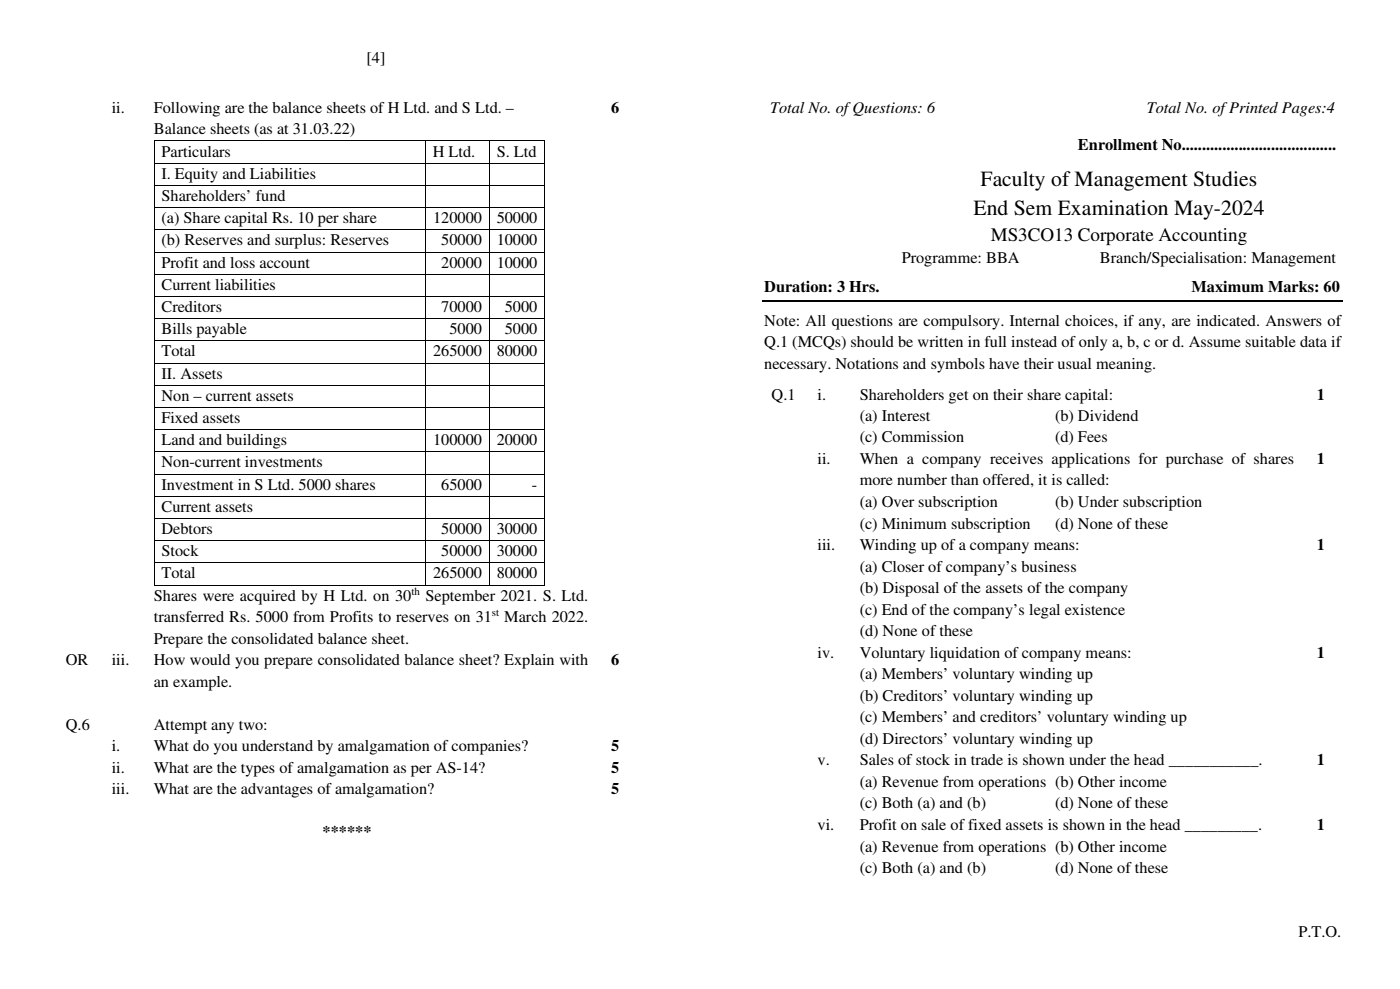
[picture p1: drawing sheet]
<svg xmlns="http://www.w3.org/2000/svg" width="364mm" height="257mm" viewBox="0 0 364 257" stroke-linecap="round" stroke-linejoin="round" font-family="sans-serif">
<defs><g id="words">
<g font-size="5.6">
<text x="255" y="48.3">Faculty of Management Studies</text>
<text x="253.2" y="55.8">End Sem Examination May-2024</text>
</g>
<text font-size="5" x="257.6" y="62.6">MS3CO13 Corporate Accounting</text>
<g font-size="4.2">
<text x="95.3" y="16.4">[4]</text>
<text x="29" y="29.3">ii.</text>
<text x="40" y="29.3">Following are the balance sheets of H Ltd. and S Ltd. –</text>
<text x="159" y="29.3">6</text>
<text x="200.2" y="29.3">Total No. of Questions: 6</text>
<text x="298.2" y="29.3">Total No. of Printed Pages:4</text>
<text x="40" y="34.9">Balance sheets (as at 31.03.22)</text>
<text x="42" y="40.7">Particulars</text>
<text x="112.6" y="40.7">H Ltd.</text>
<text x="129.2" y="40.7">S. Ltd</text>
<text x="280.3" y="39.1">Enrollment No......................................</text>
<text x="42" y="46.5">I. Equity and Liabilities</text>
<text x="42" y="52.2">Shareholders’ fund</text>
<text x="42" y="58">(a) Share capital Rs. 10 per share</text>
<text x="112.6" y="58">120000</text>
<text x="129.2" y="58">50000</text>
<text x="42" y="63.8">(b) Reserves and surplus: Reserves</text>
<text x="114.8" y="63.8">50000</text>
<text x="129.2" y="63.8">10000</text>
<text x="42" y="69.6">Profit and loss account</text>
<text x="114.8" y="69.6">20000</text>
<text x="129.2" y="69.6">10000</text>
<text x="234.5" y="68.5">Programme: BBA</text>
<text x="286" y="68.5">Branch/Specialisation: Management</text>
<text x="42" y="75.4">Current liabilities</text>
<text x="198.8" y="75.9">Duration: 3 Hrs.</text>
<text x="309.9" y="75.9">Maximum Marks: 60</text>
<text x="42" y="81.1">Creditors</text>
<text x="114.8" y="81.1">70000</text>
<text x="131.3" y="81.1">5000</text>
<text x="42" y="86.9">Bills payable</text>
<text x="116.9" y="86.9">5000</text>
<text x="131.3" y="86.9">5000</text>
<text x="198.8" y="84.8">Note: All questions are compulsory. Internal choices, if any, are indicated. Answers of</text>
<text x="42" y="92.7">Total</text>
<text x="112.6" y="92.7">265000</text>
<text x="129.2" y="92.7">80000</text>
<text x="198.8" y="90.3">Q.1 (MCQs) should be written in full instead of only a, b, c or d. Assume suitable data if</text>
<text x="198.8" y="95.9">necessary. Notations and symbols have their usual meaning.</text>
<text x="42" y="98.5">II. Assets</text>
<text x="42" y="104.2">Non – current assets</text>
<text x="200.7" y="103.9">Q.1</text>
<text x="212.6" y="103.9">i.</text>
<text x="223.6" y="103.9">Shareholders get on their share capital:</text>
<text x="342.5" y="103.9">1</text>
<text x="42" y="110">Fixed assets</text>
<text x="223.6" y="109.5">(a) Interest</text>
<text x="274.4" y="109.5">(b) Dividend</text>
<text x="42" y="115.8">Land and buildings</text>
<text x="112.6" y="115.8">100000</text>
<text x="129.2" y="115.8">20000</text>
<text x="223.6" y="115.1">(c) Commission</text>
<text x="274.4" y="115.1">(d) Fees</text>
<text x="42" y="121.5">Non-current investments</text>
<text x="212.6" y="120.6">ii.</text>
<text x="223.6" y="120.6">When a company receives applications for purchase of shares</text>
<text x="342.5" y="120.6">1</text>
<text x="42" y="127.3">Investment in S Ltd. 5000 shares</text>
<text x="114.8" y="127.3">65000</text>
<text x="138.3" y="127.3">-</text>
<text x="223.6" y="126.2">more number than offered, it is called:</text>
<text x="223.6" y="131.9">(a) Over subscription</text>
<text x="274.4" y="131.9">(b) Under subscription</text>
<text x="42" y="133.1">Current assets</text>
<text x="223.6" y="137.5">(c) Minimum subscription</text>
<text x="274.4" y="137.5">(d) None of these</text>
<text x="42" y="138.9">Debtors</text>
<text x="114.8" y="138.9">50000</text>
<text x="129.2" y="138.9">30000</text>
<text x="212.6" y="143">iii.</text>
<text x="223.6" y="143">Winding up of a company means:</text>
<text x="342.5" y="143">1</text>
<text x="42" y="144.7">Stock</text>
<text x="114.8" y="144.7">50000</text>
<text x="129.2" y="144.7">30000</text>
<text x="223.6" y="148.6">(a) Closer of company’s business</text>
<text x="42" y="150.4">Total</text>
<text x="112.6" y="150.4">265000</text>
<text x="129.2" y="150.4">80000</text>
<text x="223.6" y="154.3">(b) Disposal of the assets of the company</text>
<text x="40" y="156.2">Shares were acquired by H Ltd. on 30</text>
<text x="40" y="161.8">transferred Rs. 5000 from Profits to reserves on 31</text>
<text x="110.7" y="156.2">September 2021. S. Ltd.</text>
<text x="131.1" y="161.8">March 2022.</text>
<text x="223.6" y="159.9">(c) End of the company’s legal existence</text>
<text x="40" y="167.4">Prepare the consolidated balance sheet.</text>
<text x="223.6" y="165.4">(d) None of these</text>
<text x="17.1" y="173">OR</text>
<text x="29" y="173">iii.</text>
<text x="40" y="173">How would you prepare consolidated balance sheet? Explain with</text>
<text x="159" y="173">6</text>
<text x="212.6" y="171">iv.</text>
<text x="223.6" y="171">Voluntary liquidation of company means:</text>
<text x="342.5" y="171">1</text>
<text x="40" y="178.6">an example.</text>
<text x="223.6" y="176.7">(a) Members’ voluntary winding up</text>
<text x="223.6" y="182.2">(b) Creditors’ voluntary winding up</text>
<text x="17.1" y="189.8">Q.6</text>
<text x="40" y="189.8">Attempt any two:</text>
<text x="223.6" y="187.8">(c) Members’ and creditors’ voluntary winding up</text>
<text x="29" y="195.4">i.</text>
<text x="40" y="195.4">What do you understand by amalgamation of companies?</text>
<text x="159" y="195.4">5</text>
<text x="223.6" y="193.4">(d) Directors’ voluntary winding up</text>
<text x="29" y="201">ii.</text>
<text x="40" y="201">What are the types of amalgamation as per AS-14?</text>
<text x="159" y="201">5</text>
<text x="212.6" y="199.1">v.</text>
<text x="223.6" y="199.1">Sales of stock in trade is shown under the head ___________.</text>
<text x="342.5" y="199.1">1</text>
<text x="29" y="206.6">iii.</text>
<text x="40" y="206.6">What are the advantages of amalgamation?</text>
<text x="159" y="206.6">5</text>
<text x="223.6" y="204.6">(a) Revenue from operations (b) Other income</text>
<text x="212.6" y="215.8">vi.</text>
<text x="223.6" y="210.2">(c) Both (a) and (b)</text>
<text x="223.6" y="215.8">Profit on sale of fixed assets is shown in the head _________.</text>
<text x="274.4" y="210.2">(d) None of these</text>
<text x="342.5" y="215.8">1</text>
<text x="83.9" y="217.8">******</text>
<text x="223.6" y="221.4">(a) Revenue from operations (b) Other income</text>
<text x="223.6" y="227">(c) Both (a) and (b)</text>
<text x="274.4" y="227">(d) None of these</text>
<text x="337.7" y="243.7">P.T.O.</text>
</g>
<g font-size="2.8">
<text x="107" y="154.6">th</text>
<text x="127.9" y="160.2">st</text>
</g>
</g></defs>
<g fill="#000">
<path d="M40 36.6l.2 .1zM110.6 36.6l.1 .1zM127.1 36.6l.2 .1zM141.5 36.6l.2 .1zM40 42.4l.2 .1zM40 48.1l.2 .2zM40 53.9l.2 .2zM40 59.7l.2 .2zM110.6 42.4l.1 .1zM110.6 48.1l.1 .2zM110.6 53.9l.1 .2zM110.6 59.7l.1 .2z"/>
<path d="M127.1 42.4l.2 .1zM127.1 48.1l.2 .2zM127.1 53.9l.2 .2zM127.1 59.7l.2 .2zM141.5 42.4l.2 .1zM141.5 48.1l.2 .2zM141.5 53.9l.2 .2zM141.5 59.7l.2 .2zM40 65.5l.2 .2zM40 71.2l.2 .2zM40 77l.2 .2zM110.6 65.5l.1 .2z"/>
<path d="M110.6 71.2l.1 .2zM110.6 77l.1 .2zM127.1 65.5l.2 .2zM127.1 71.2l.2 .2zM127.1 77l.2 .2zM141.5 65.5l.2 .2zM141.5 71.2l.2 .2zM141.5 77l.2 .2zM40 82.8l.2 .2zM40 88.6l.2 .1zM40 94.4l.2 .1zM110.6 82.8l.1 .2z"/>
<path d="M110.6 88.6l.1 .1zM110.6 94.4l.1 .1zM127.1 82.8l.2 .2zM127.1 88.6l.2 .1zM127.1 94.4l.2 .1zM141.5 82.8l.2 .2zM141.5 88.6l.2 .1zM141.5 94.4l.2 .1zM40 100.1l.2 .2zM40 105.9l.2 .1zM40 111.7l.2 .1zM40 117.4l.2 .2z"/>
<path d="M110.6 100.1l.1 .2zM110.6 105.9l.1 .1zM110.6 111.7l.1 .1zM110.6 117.4l.1 .2zM127.1 100.1l.2 .2zM127.1 105.9l.2 .1zM127.1 111.7l.2 .1zM127.1 117.4l.2 .2zM141.5 100.1l.2 .2zM141.5 105.9l.2 .1zM141.5 111.7l.2 .1zM141.5 117.4l.2 .2z"/>
<path d="M40 123.2l.2 .2zM40 129l.2 .2zM40 134.7l.2 .2zM110.6 123.2l.1 .2zM110.6 129l.1 .2zM110.6 134.7l.1 .2zM127.1 123.2l.2 .2zM127.1 129l.2 .2zM127.1 134.7l.2 .2zM141.5 123.2l.2 .2zM141.5 129l.2 .2zM141.5 134.7l.2 .2z"/>
<path d="M40 140.5l.2 .2zM40 146.3l.2 .2zM40 152.1l.2 .2zM110.6 140.5l.1 .2zM110.6 146.3l.1 .2zM110.6 152.1l.1 .2zM127.1 140.5l.2 .2zM127.1 146.3l.2 .2zM127.1 152.1l.2 .2zM141.5 140.5l.2 .2zM141.5 146.3l.2 .2zM141.5 152.1l.2 .2z"/>
</g>
<g fill="none" stroke="#000" stroke-width=".26">
<path d="M40.1 36.7v5.7M40.2 36.7h70.4M110.7 36.7v5.7M110.7 36.7h16.4M127.2 36.7v5.7M127.3 36.7h14.2M141.6 36.7v5.7M40.1 42.5v5.6M40.1 48.3v5.6M40.1 54.1v5.6M40.1 59.9v5.6M40.2 42.5h70.4"/>
<path d="M40.2 48.2h70.4M40.2 54h70.4M40.2 59.8h70.4M110.7 42.5v5.6M110.7 48.3v5.6M110.7 54.1v5.6M110.7 59.9v5.6M110.7 42.5h16.4M110.7 48.2h16.4M110.7 54h16.4M110.7 59.8h16.4M127.2 42.5v5.6"/>
<path d="M127.2 48.3v5.6M127.2 54.1v5.6M127.2 59.9v5.6M127.3 42.5h14.2M127.3 48.2h14.2M127.3 54h14.2M127.3 59.8h14.2M141.6 42.5v5.6M141.6 48.3v5.6M141.6 54.1v5.6M141.6 59.9v5.6M40.1 65.7v5.5"/>
<path d="M40.1 71.4v5.6M40.1 77.2v5.6M40.2 65.6h70.4M40.2 71.3h70.4M40.2 77.1h70.4M110.7 65.7v5.5M110.7 71.4v5.6M110.7 77.2v5.6M110.7 65.6h16.4M110.7 71.3h16.4M110.7 77.1h16.4M127.2 65.7v5.5"/>
<path d="M127.2 71.4v5.6M127.2 77.2v5.6M127.3 65.6h14.2M127.3 71.3h14.2M127.3 77.1h14.2M141.6 65.7v5.5M141.6 71.4v5.6M141.6 77.2v5.6M40.1 83v5.6M40.1 88.7v5.7M40.1 94.5v5.6M40.2 82.9h70.4"/>
<path d="M40.2 88.6h70.4M40.2 94.4h70.4M110.7 83v5.6M110.7 88.7v5.7M110.7 94.5v5.6M110.7 82.9h16.4M110.7 88.6h16.4M110.7 94.4h16.4M127.2 83v5.6M127.2 88.7v5.7M127.2 94.5v5.6M127.3 82.9h14.2"/>
<path d="M127.3 88.6h14.2M127.3 94.4h14.2M141.6 83v5.6M141.6 88.7v5.7M141.6 94.5v5.6M40.1 100.3v5.6M40.1 106v5.7M40.1 111.8v5.6M40.1 117.6v5.6M40.2 100.2h70.4M40.2 106h70.4M40.2 111.8h70.4"/>
<path d="M40.2 117.5h70.4M110.7 100.3v5.6M110.7 106v5.7M110.7 111.8v5.6M110.7 117.6v5.6M110.7 100.2h16.4M110.7 106h16.4M110.7 111.8h16.4M110.7 117.5h16.4M127.2 100.3v5.6M127.2 106v5.7M127.2 111.8v5.6"/>
<path d="M127.2 117.6v5.6M127.3 100.2h14.2M127.3 106h14.2M127.3 111.8h14.2M127.3 117.5h14.2M141.6 100.3v5.6M141.6 106v5.7M141.6 111.8v5.6M141.6 117.6v5.6M40.1 123.4v5.6M40.1 129.2v5.5M40.1 134.9v5.6"/>
<path d="M40.2 123.3h70.4M40.2 129.1h70.4M40.2 134.8h70.4M110.7 123.4v5.6M110.7 129.2v5.5M110.7 134.9v5.6M110.7 123.3h16.4M110.7 129.1h16.4M110.7 134.8h16.4M127.2 123.4v5.6M127.2 129.2v5.5M127.2 134.9v5.6"/>
<path d="M127.3 123.3h14.2M127.3 129.1h14.2M127.3 134.8h14.2M141.6 123.4v5.6M141.6 129.2v5.5M141.6 134.9v5.6M40.1 140.7v5.6M40.1 146.5v5.6M40.2 140.6h70.4M40.2 146.4h70.4M40.2 152.2h70.4M110.7 140.7v5.6"/>
<path d="M110.7 146.5v5.6M110.7 140.6h16.4M110.7 146.4h16.4M110.7 152.2h16.4M127.2 140.7v5.6M127.2 146.5v5.6M127.3 140.6h14.2M127.3 146.4h14.2M127.3 152.2h14.2M141.6 140.7v5.6M141.6 146.5v5.6"/>
</g>
<path d="M198.2 77.9h151.1v.5h-151.1z" fill="#00000a"/>
<use href="#words"/>
</svg>
